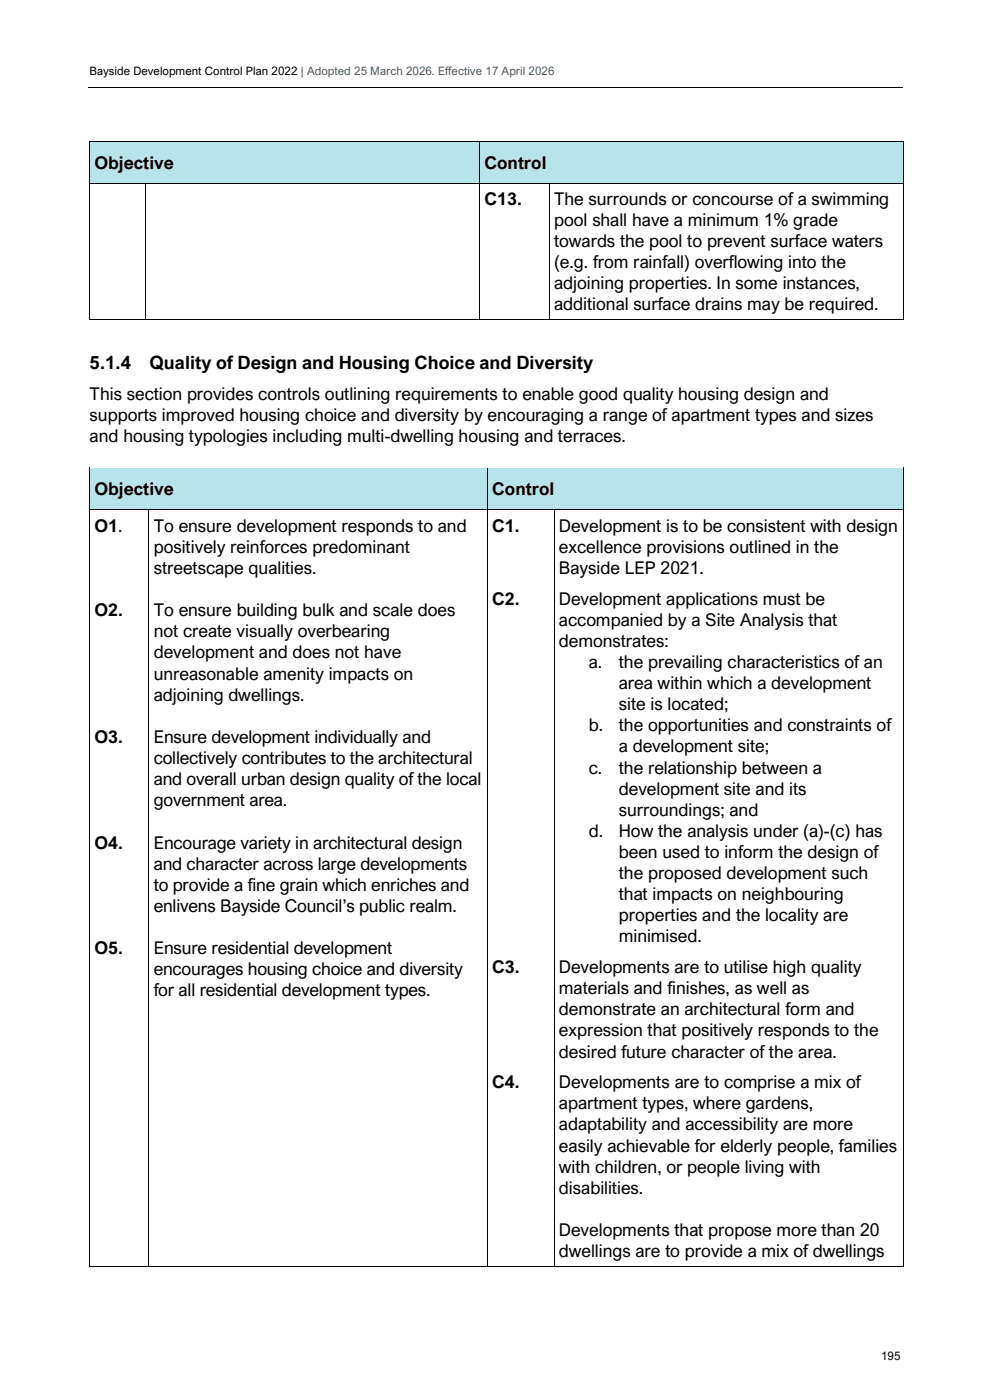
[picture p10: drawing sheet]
<svg xmlns="http://www.w3.org/2000/svg" width="210mm" height="297mm" viewBox="0 0 210 297" stroke-linecap="round" stroke-linejoin="round" font-family="sans-serif">
<defs><g id="words">
<g font-size="3.9">
<text x="19" y="78.3">5.1.4</text>
<text x="31.7" y="78.3">Quality of Design and Housing Choice and Diversity</text>
</g>
<g font-size="3.7">
<text x="20" y="35.9">Objective</text>
<text x="102.8" y="35.9">Control</text>
<text x="102.8" y="43.4">C13.</text>
<text x="117.5" y="43.4">The surrounds or concourse of a swimming</text>
<text x="117.5" y="47.9">pool shall have a minimum 1% grade</text>
<text x="117.5" y="52.4">towards the pool to prevent surface waters</text>
<text x="117.5" y="56.9">(e.g. from rainfall) overflowing into the</text>
<text x="117.5" y="61.3">adjoining properties. In some instances,</text>
<text x="117.5" y="65.8">additional surface drains may be required.</text>
<text x="19" y="84.9">This section provides controls outlining requirements to enable good quality housing design and</text>
<text x="19" y="89.4">supports improved housing choice and diversity by encouraging a range of apartment types and sizes</text>
<text x="19" y="93.9">and housing typologies including multi-dwelling housing and terraces.</text>
<text x="20" y="105.1">Objective</text>
<text x="104.4" y="105.1">Control</text>
<text x="20" y="112.8">O1.</text>
<text x="32.6" y="112.8">To ensure development responds to and</text>
<text x="104.4" y="112.8">C1.</text>
<text x="118.6" y="112.8">Development is to be consistent with design</text>
<text x="32.6" y="117.3">positively reinforces predominant</text>
<text x="118.6" y="117.3">excellence provisions outlined in the</text>
<text x="32.6" y="121.8">streetscape qualities.</text>
<text x="118.6" y="121.8">Bayside LEP 2021.</text>
<text x="20" y="130.7">O2.</text>
<text x="32.6" y="130.7">To ensure building bulk and scale does</text>
<text x="104.4" y="128.2">C2.</text>
<text x="118.6" y="128.2">Development applications must be</text>
<text x="32.6" y="135.2">not create visually overbearing</text>
<text x="118.6" y="132.7">accompanied by a Site Analysis that</text>
<text x="118.6" y="137.2">demonstrates:</text>
<text x="32.6" y="139.7">development and does not have</text>
<text x="124.9" y="141.7">a.</text>
<text x="131.3" y="141.7">the prevailing characteristics of an</text>
<text x="32.6" y="144.2">unreasonable amenity impacts on</text>
<text x="32.6" y="148.6">adjoining dwellings.</text>
<text x="131.3" y="146.2">area within which a development</text>
<text x="124.9" y="155.1">b.</text>
<text x="131.3" y="150.6">site is located;</text>
<text x="131.3" y="155.1">the opportunities and constraints of</text>
<text x="20" y="157.6">O3.</text>
<text x="32.6" y="157.6">Ensure development individually and</text>
<text x="131.3" y="159.6">a development site;</text>
<text x="32.6" y="162.1">collectively contributes to the architectural</text>
<text x="32.6" y="166.6">and overall urban design quality of the local</text>
<text x="124.9" y="164.1">c.</text>
<text x="131.3" y="164.1">the relationship between a</text>
<text x="32.6" y="171.1">government area.</text>
<text x="131.3" y="168.6">development site and its</text>
<text x="131.3" y="173">surroundings; and</text>
<text x="124.9" y="177.5">d.</text>
<text x="131.3" y="177.5">How the analysis under (a)-(c) has</text>
<text x="20" y="180">O4.</text>
<text x="32.6" y="180">Encourage variety in architectural design</text>
<text x="32.6" y="184.5">and character across large developments</text>
<text x="131.3" y="182">been used to inform the design of</text>
<text x="32.6" y="189">to provide a fine grain which enriches and</text>
<text x="131.3" y="186.5">the proposed development such</text>
<text x="131.3" y="191">that impacts on neighbouring</text>
<text x="32.6" y="193.4">enlivens Bayside Council’s public realm.</text>
<text x="131.3" y="195.5">properties and the locality are</text>
<text x="20" y="202.4">O5.</text>
<text x="32.6" y="202.4">Ensure residential development</text>
<text x="131.3" y="199.9">minimised.</text>
<text x="32.6" y="206.9">encourages housing choice and diversity</text>
<text x="104.4" y="206.4">C3.</text>
<text x="118.6" y="206.4">Developments are to utilise high quality</text>
<text x="32.6" y="211.4">for all residential development types.</text>
<text x="118.6" y="210.9">materials and finishes, as well as</text>
<text x="118.6" y="215.4">demonstrate an architectural form and</text>
<text x="118.6" y="219.9">expression that positively responds to the</text>
<text x="118.6" y="224.4">desired future character of the area.</text>
<text x="104.4" y="230.8">C4.</text>
<text x="118.6" y="230.8">Developments are to comprise a mix of</text>
<text x="118.6" y="235.3">apartment types, where gardens,</text>
<text x="118.6" y="239.8">adaptability and accessibility are more</text>
<text x="118.6" y="244.3">easily achievable for elderly people, families</text>
<text x="118.6" y="248.8">with children, or people living with</text>
<text x="118.6" y="253.3">disabilities.</text>
<text x="118.6" y="262.2">Developments that propose more than 20</text>
<text x="118.6" y="266.7">dwellings are to provide a mix of dwellings</text>
</g>
<g font-size="2.5">
<text x="19" y="16">Bayside Development Control Plan 2022 | Adopted 25 March 2026. Effective 17 April 2026</text>
<text x="186.9" y="288.5">195</text>
</g>
</g></defs>
<path d="M18.8 18.5h172.8" fill="none" stroke="#000" stroke-width=".21"/>
<g fill="#b6e4e9">
<path d="M19.1 30.2h82.6v8.6h-82.6z" fill-rule="evenodd"/>
<path d="M20 31.2h80.7v6.6h-80.7z" fill-rule="evenodd"/>
<path d="M101.8 30.2h89.8v8.6h-89.8z" fill-rule="evenodd"/>
<path d="M102.8 31.2h87.9v6.6h-87.9z" fill-rule="evenodd"/>
</g>
<g fill="#000">
<path d="M18.9 30h.2v1.2h-.2z" fill-rule="evenodd"/>
<path d="M18.9 30h.2v.2h-.2z" fill-rule="evenodd"/>
</g>
<path d="M19.1 30.1h82.6" fill="none" stroke="#000" stroke-width=".21"/>
<path d="M19.1 30.2h82.6v1h-82.6z" fill-rule="evenodd" fill="#b6e4e9"/>
<g fill="#000">
<path d="M101.7 30.2h.1v1h-.1z" fill-rule="evenodd"/>
<path d="M101.7 30h.1v.2h-.1z" fill-rule="evenodd"/>
</g>
<path d="M101.8 30.1h89.8" fill="none" stroke="#000" stroke-width=".21"/>
<path d="M101.8 30.2h89.8v1h-89.8z" fill-rule="evenodd" fill="#b6e4e9"/>
<g fill="#000">
<path d="M191.6 30h.2v1.2h-.2z" fill-rule="evenodd"/>
<path d="M191.6 30h.2v.2h-.2z" fill-rule="evenodd"/>
</g>
<path d="M19 37.8h82.8v1h-82.8z" fill-rule="evenodd" fill="#b6e4e9"/>
<path d="M19 31.2v7.6" fill="none" stroke="#000" stroke-width=".21"/>
<path d="M101.8 37.8h89.9v1h-89.9z" fill-rule="evenodd" fill="#b6e4e9"/>
<g fill="none" stroke="#000" stroke-width=".21">
<path d="M19 39.8v27.9M19.1 38.9h11.6M30.8 39.8v27.9M30.9 38.9h70.8M101.8 31.2v7.6M101.8 39.8v27.9M101.8 38.9h14.7M116.6 39.8v27.9M116.7 38.9h74.9M191.7 31.2v7.6M191.7 39.8v27.9M19.1 67.8h11.6"/>
<path d="M30.9 67.8h70.8M101.8 67.8h14.7M116.7 67.8h74.9"/>
</g>
<g fill="#000">
<path d="M18.9 38.8h.2v1h-.2z" fill-rule="evenodd"/>
<path d="M30.7 39h.2v.8h-.2z" fill-rule="evenodd"/>
<path d="M30.7 38.8h.2v.2h-.2z" fill-rule="evenodd"/>
<path d="M101.7 38.8h.1v1h-.1z" fill-rule="evenodd"/>
<path d="M116.5 39h.2v.8h-.2z" fill-rule="evenodd"/>
<path d="M116.5 38.8h.2v.2h-.2z" fill-rule="evenodd"/>
<path d="M191.6 38.8h.2v1h-.2z" fill-rule="evenodd"/>
<path d="M18.9 67.7h.2v.2h-.2z" fill-rule="evenodd"/>
<path d="M18.9 67.7h.2v.2h-.2z" fill-rule="evenodd"/>
<path d="M30.7 67.7h.2v.2h-.2z" fill-rule="evenodd"/>
<path d="M101.7 67.7h.1v.2h-.1z" fill-rule="evenodd"/>
<path d="M116.5 67.7h.2v.2h-.2z" fill-rule="evenodd"/>
<path d="M191.6 67.7h.2v.2h-.2z" fill-rule="evenodd"/>
<path d="M191.6 67.7h.2v.2h-.2z" fill-rule="evenodd"/>
</g>
<g fill="#b6e4e9">
<path d="M19.1 99.4h84.2v8.6h-84.2z" fill-rule="evenodd"/>
<path d="M20 100.4h82.4v6.6h-82.4z" fill-rule="evenodd"/>
<path d="M103.5 99.4h88.1v8.6h-88.1z" fill-rule="evenodd"/>
<path d="M104.4 100.4h86.3v6.6h-86.3z" fill-rule="evenodd"/>
</g>
<g fill="#000">
<path d="M18.9 99.2h.2v.2h-.2z" fill-rule="evenodd"/>
<path d="M18.9 99.2h.2v1.2h-.2z" fill-rule="evenodd"/>
</g>
<path d="M19.1 99.3h84.2" fill="none" stroke="#000" stroke-width=".21"/>
<path d="M19.1 99.4h84.2v1h-84.2z" fill-rule="evenodd" fill="#b6e4e9"/>
<g fill="#000">
<path d="M103.3 99.2h.2v.2h-.2z" fill-rule="evenodd"/>
<path d="M103.3 99.4h.2v1h-.2z" fill-rule="evenodd"/>
</g>
<path d="M103.5 99.3h88.1" fill="none" stroke="#000" stroke-width=".21"/>
<path d="M103.5 99.4h88.1v1h-88.1z" fill-rule="evenodd" fill="#b6e4e9"/>
<g fill="#000">
<path d="M191.6 99.2h.2v.2h-.2z" fill-rule="evenodd"/>
<path d="M191.6 99.2h.2v1.2h-.2z" fill-rule="evenodd"/>
</g>
<path d="M19 107h84.4v1h-84.4z" fill-rule="evenodd" fill="#b6e4e9"/>
<path d="M19 100.4v7.6" fill="none" stroke="#000" stroke-width=".21"/>
<path d="M103.4 107h88.3v1h-88.3z" fill-rule="evenodd" fill="#b6e4e9"/>
<g fill="none" stroke="#000" stroke-width=".21">
<path d="M19 109.2v14.4M19.1 108.1h12.4M31.6 109.2v14.4M31.7 108.1h71.6M103.4 100.4v7.6M103.4 109.2v14.4M103.5 108.1h14M117.5 109.2v14.4M117.6 108.1h74M191.7 100.4v7.6M191.7 109.2v14.4M19 124.6v77.2"/>
<path d="M31.6 124.6v77.2M103.4 124.6v77.2M117.5 124.6v77.2M191.7 124.6v77.2M19 202.8v23.4M31.6 202.8v23.4M103.4 202.8v23.4M117.5 202.8v23.4M191.7 202.8v23.4M19 227.2v41.4M31.6 227.2v41.4M103.4 227.2v41.4"/>
<path d="M117.5 227.2v41.4M191.7 227.2v41.4M19.1 268.6h12.4M31.7 268.6h71.6M103.5 268.6h14M117.6 268.6h74"/>
</g>
<g fill="#000">
<path d="M18.9 108h.2v1.2h-.2z" fill-rule="evenodd"/>
<path d="M31.5 108.1h.2v1.1h-.2z" fill-rule="evenodd"/>
<path d="M31.5 108h.2v.1h-.2z" fill-rule="evenodd"/>
<path d="M103.3 108h.2v1.2h-.2z" fill-rule="evenodd"/>
<path d="M117.5 108.1h.1v1.1h-.1z" fill-rule="evenodd"/>
<path d="M117.5 108h.1v.1h-.1z" fill-rule="evenodd"/>
<path d="M191.6 108h.2v1.2h-.2z" fill-rule="evenodd"/>
<path d="M18.9 123.6h.2v1h-.2z" fill-rule="evenodd"/>
<path d="M31.5 123.6h.2v1h-.2z" fill-rule="evenodd"/>
<path d="M103.3 123.6h.2v1h-.2z" fill-rule="evenodd"/>
<path d="M117.5 123.6h.1v1h-.1z" fill-rule="evenodd"/>
<path d="M191.6 123.6h.2v1h-.2z" fill-rule="evenodd"/>
<path d="M18.9 201.8h.2v1h-.2z" fill-rule="evenodd"/>
<path d="M31.5 201.8h.2v1h-.2z" fill-rule="evenodd"/>
<path d="M103.3 201.8h.2v1h-.2z" fill-rule="evenodd"/>
<path d="M117.5 201.8h.1v1h-.1z" fill-rule="evenodd"/>
<path d="M191.6 201.8h.2v1h-.2z" fill-rule="evenodd"/>
<path d="M18.9 226.2h.2v1h-.2z" fill-rule="evenodd"/>
<path d="M31.5 226.2h.2v1h-.2z" fill-rule="evenodd"/>
<path d="M103.3 226.2h.2v1h-.2z" fill-rule="evenodd"/>
<path d="M117.5 226.2h.1v1h-.1z" fill-rule="evenodd"/>
<path d="M191.6 226.2h.2v1h-.2z" fill-rule="evenodd"/>
<path d="M18.9 268.6h.2v.1h-.2z" fill-rule="evenodd"/>
<path d="M18.9 268.6h.2v.1h-.2z" fill-rule="evenodd"/>
<path d="M31.5 268.6h.2v.1h-.2z" fill-rule="evenodd"/>
<path d="M103.3 268.6h.2v.1h-.2z" fill-rule="evenodd"/>
<path d="M117.5 268.6h.1v.1h-.1z" fill-rule="evenodd"/>
<path d="M191.6 268.6h.2v.1h-.2z" fill-rule="evenodd"/>
<path d="M191.6 268.6h.2v.1h-.2z" fill-rule="evenodd"/>
</g>
<use href="#words"/>
</svg>
